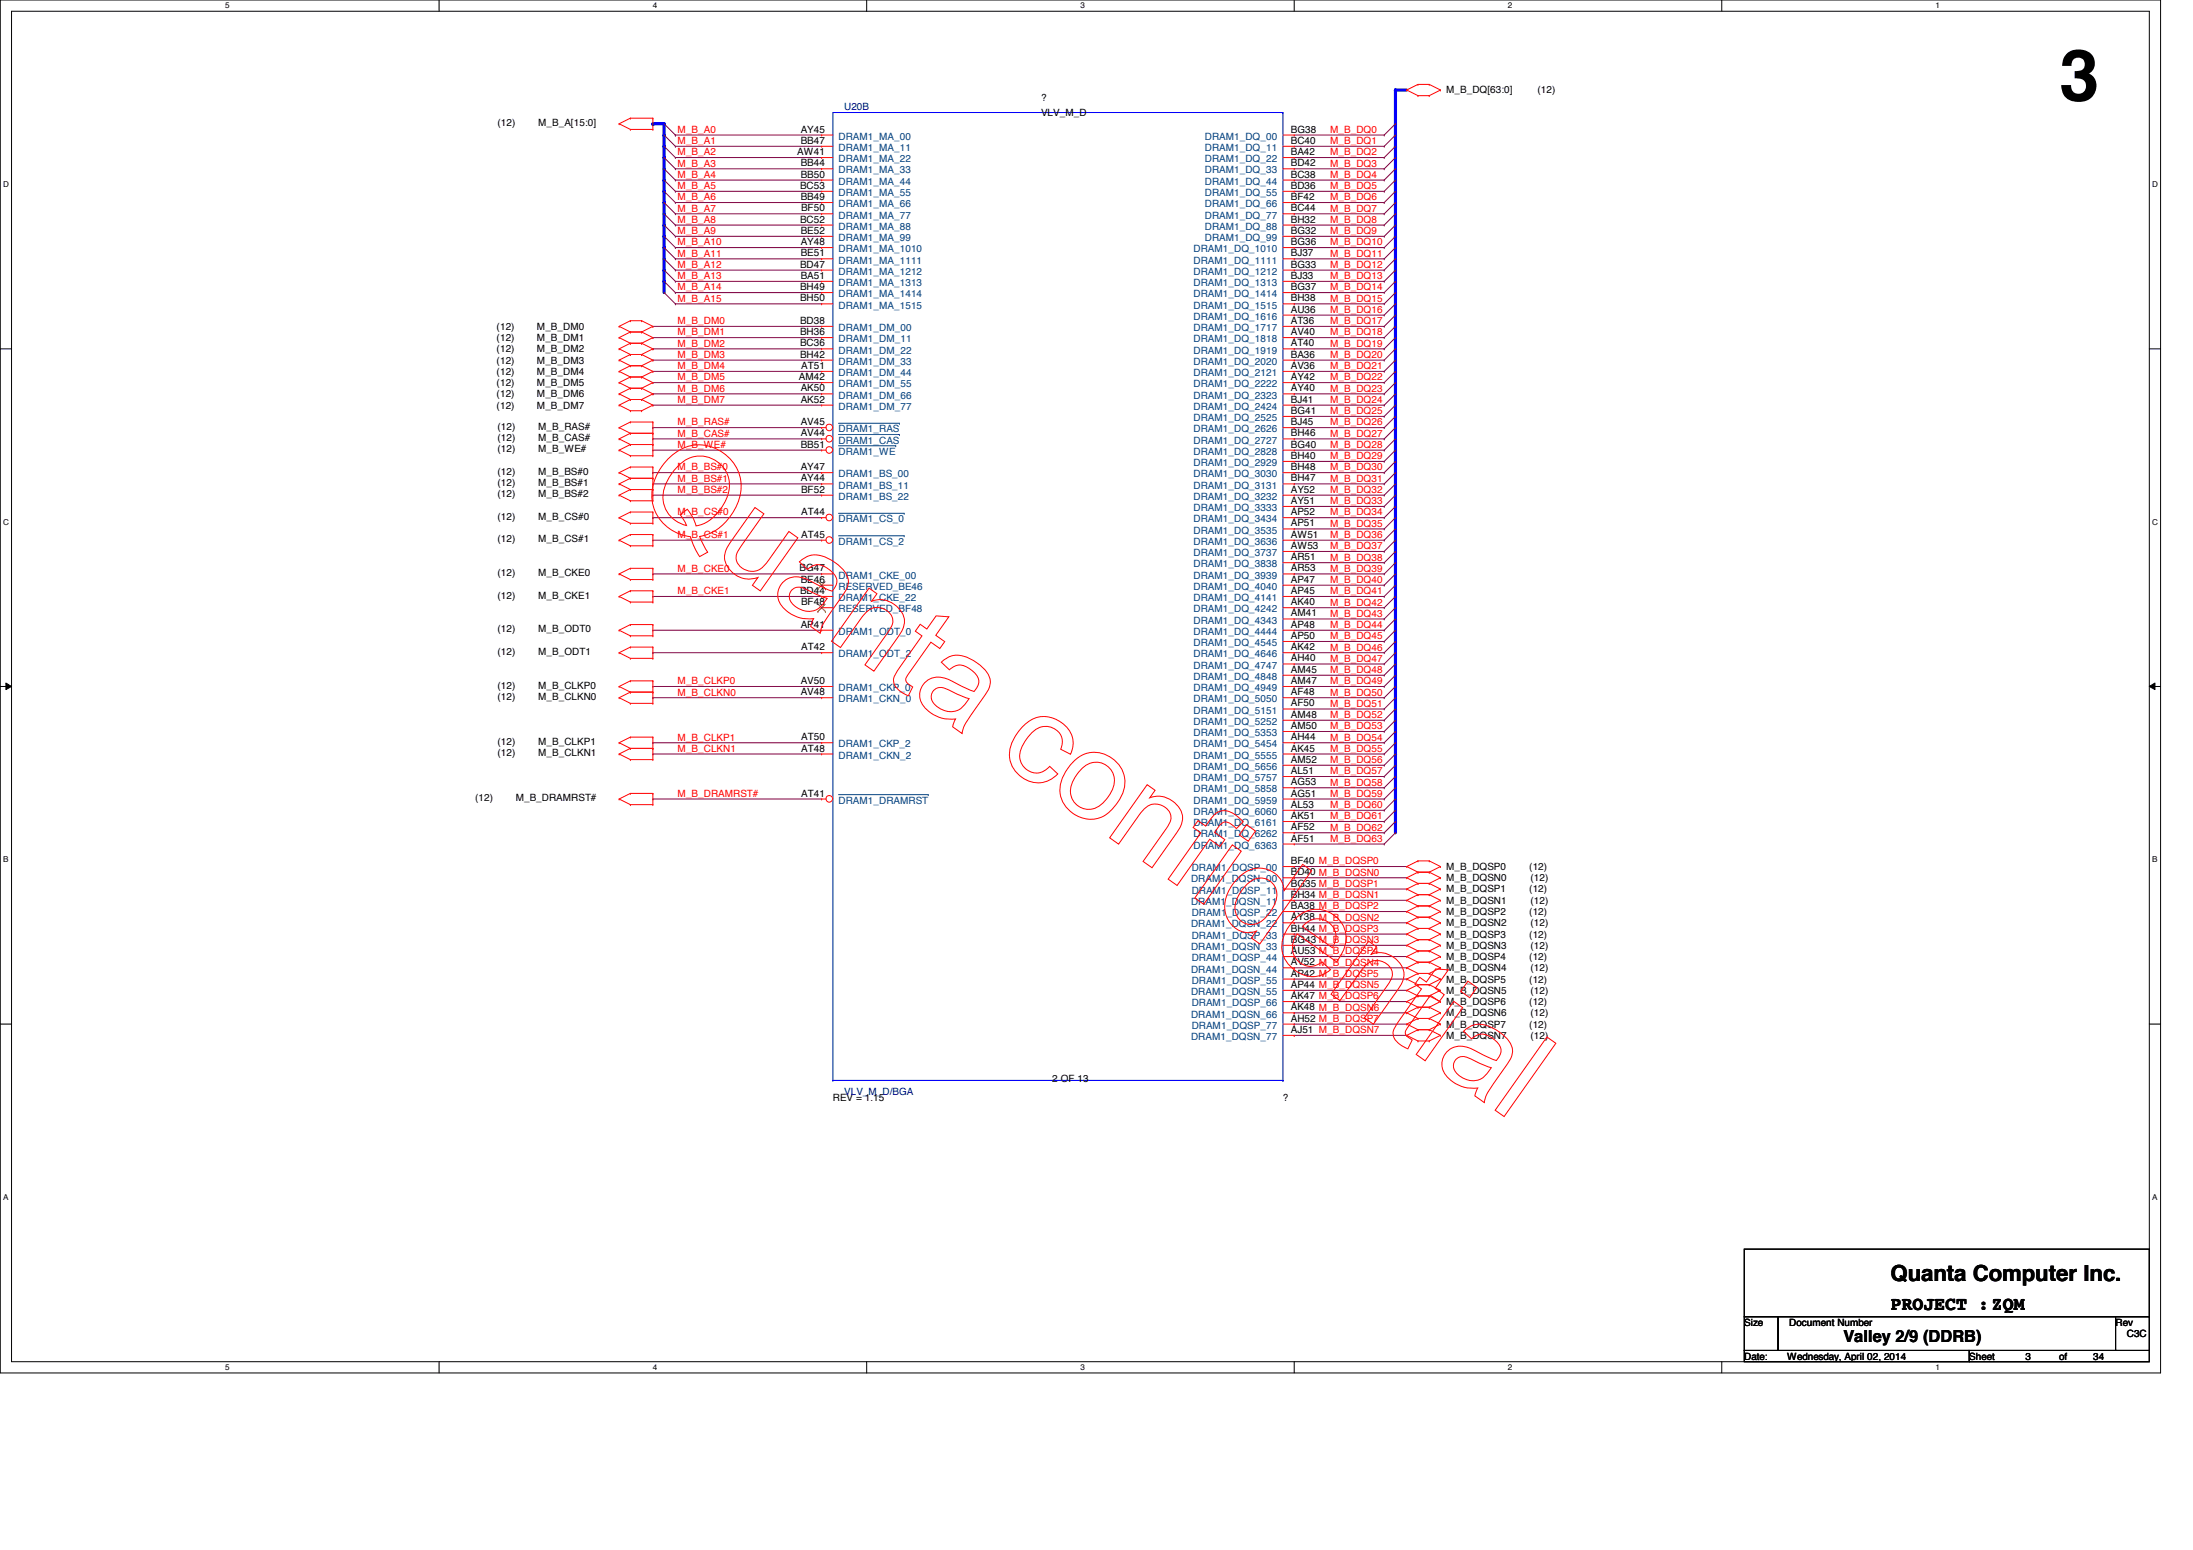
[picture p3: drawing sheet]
<svg xmlns="http://www.w3.org/2000/svg" width="297mm" height="210mm" viewBox="0 0 297 210" stroke-linecap="round" stroke-linejoin="round" font-family="sans-serif">
<defs><g id="words">
<text font-size="9.7" x="278.9" y="13.6">3</text>
<text font-size="3" x="256.1" y="173.4">Quanta Computer Inc.</text>
<text font-size="2.6" x="256.1" y="177.4">PROJECT :ZQM</text>
<text font-size="2.2" x="249.7" y="181.7">Valley 2/9 (DDRB)</text>
<g font-size="1.4">
<text x="67.4" y="17.1">(12)</text>
<text x="72.9" y="17.1">M_B_A[15:0]</text>
<text x="108.5" y="17.9">AY45</text>
<text x="141" y="13.7">?</text>
<text x="141" y="15.7">VLV_M_D</text>
<text x="174.8" y="17.9">BG38</text>
<text x="195.9" y="12.7">M_B_DQ[63:0]</text>
<text x="208.2" y="12.7">(12)</text>
<text x="108" y="21">AW41</text>
<text x="108.5" y="22.5">BB44</text>
<text x="108.5" y="19.5">BB47</text>
<text x="174.8" y="22.5">BD42</text>
<text x="174.8" y="21">BA42</text>
<text x="174.8" y="19.5">BC40</text>
<text x="108.4" y="25.6">BC53</text>
<text x="108.5" y="27.1">BB49</text>
<text x="108.5" y="24">BB50</text>
<text x="108.5" y="28.6">BF50</text>
<text x="174.8" y="28.6">BC44</text>
<text x="174.8" y="27.1">BF42</text>
<text x="174.8" y="25.6">BD36</text>
<text x="174.8" y="24">BC38</text>
<text x="108.4" y="30.1">BC52</text>
<text x="108.5" y="34.7">BE51</text>
<text x="108.5" y="33.2">AY48</text>
<text x="108.5" y="31.7">BE52</text>
<text x="174.8" y="34.7">BJ37</text>
<text x="174.8" y="33.2">BG36</text>
<text x="174.8" y="31.7">BG32</text>
<text x="174.8" y="30.1">BH32</text>
<text x="108.4" y="40.8">BH50</text>
<text x="108.4" y="39.3">BH49</text>
<text x="108.4" y="36.2">BD47</text>
<text x="108.5" y="37.8">BA51</text>
<text x="174.8" y="40.8">BH38</text>
<text x="174.8" y="39.3">BG37</text>
<text x="174.8" y="37.8">BJ33</text>
<text x="174.8" y="36.2">BG33</text>
<text x="67.3" y="44.7">(12)</text>
<text x="67.3" y="46.2">(12)</text>
<text x="67.3" y="47.7">(12)</text>
<text x="72.7" y="44.7">M_B_DM0</text>
<text x="72.7" y="46.2">M_B_DM1</text>
<text x="72.7" y="47.7">M_B_DM2</text>
<text x="108.4" y="46.9">BC36</text>
<text x="108.4" y="45.4">BH36</text>
<text x="108.4" y="43.9">BD38</text>
<text x="174.8" y="46.9">AT40</text>
<text x="174.8" y="45.4">AV40</text>
<text x="174.8" y="43.9">AT36</text>
<text x="174.8" y="42.3">AU36</text>
<text x="67.3" y="49.2">(12)</text>
<text x="67.3" y="52.3">(12)</text>
<text x="67.3" y="50.8">(12)</text>
<text x="67.3" y="53.8">(12)</text>
<text x="72.7" y="49.2">M_B_DM3</text>
<text x="72.7" y="52.3">M_B_DM5</text>
<text x="72.7" y="50.8">M_B_DM4</text>
<text x="72.7" y="53.8">M_B_DM6</text>
<text x="108.2" y="51.5">AM42</text>
<text x="108.4" y="48.4">BH42</text>
<text x="108.5" y="53">AK50</text>
<text x="108.5" y="50">AT51</text>
<text x="174.8" y="53">AY40</text>
<text x="174.8" y="51.5">AY42</text>
<text x="174.8" y="50">AV36</text>
<text x="174.8" y="48.4">BA36</text>
<text x="67.3" y="55.3">(12)</text>
<text x="67.4" y="58.2">(12)</text>
<text x="67.4" y="59.7">(12)</text>
<text x="72.7" y="55.3">M_B_DM7</text>
<text x="72.9" y="58.2">M_B_RAS#</text>
<text x="72.9" y="59.7">M_B_CAS#</text>
<text x="108.5" y="59.1">AV44</text>
<text x="108.5" y="57.6">AV45</text>
<text x="108.5" y="54.5">AK52</text>
<text x="174.8" y="59.1">BH46</text>
<text x="174.8" y="57.6">BJ45</text>
<text x="174.8" y="56">BG41</text>
<text x="174.8" y="54.5">BJ41</text>
<text x="67.4" y="61.3">(12)</text>
<text x="67.4" y="64.3">(12)</text>
<text x="67.4" y="65.8">(12)</text>
<text x="72.9" y="61.3">M_B_WE#</text>
<text x="72.9" y="64.3">M_B_BS#0</text>
<text x="72.9" y="65.8">M_B_BS#1</text>
<text x="108.5" y="65.2">AY44</text>
<text x="108.5" y="63.7">AY47</text>
<text x="108.5" y="60.6">BB51</text>
<text x="174.8" y="65.2">BH47</text>
<text x="174.8" y="63.7">BH48</text>
<text x="174.8" y="62.1">BH40</text>
<text x="174.8" y="60.6">BG40</text>
<text x="67.4" y="67.4">(12)</text>
<text x="67.4" y="70.4">(12)</text>
<text x="72.9" y="67.4">M_B_BS#2</text>
<text x="72.9" y="70.4">M_B_CS#0</text>
<text x="108.5" y="66.7">BF52</text>
<text x="108.5" y="69.8">AT44</text>
<text x="174.8" y="71.3">AP51</text>
<text x="174.8" y="69.8">AP52</text>
<text x="174.8" y="68.2">AY51</text>
<text x="174.8" y="66.7">AY52</text>
<text x="67.4" y="73.4">(12)</text>
<text x="72.9" y="73.4">M_B_CS#1</text>
<text x="108.3" y="77.4">BG47</text>
<text x="108.5" y="72.8">AT45</text>
<text x="174.8" y="77.4">AR53</text>
<text x="174.8" y="75.9">AR51</text>
<text x="174.8" y="74.3">AW53</text>
<text x="174.8" y="72.8">AW51</text>
<text x="67.4" y="78">(12)</text>
<text x="67.4" y="81.1">(12)</text>
<text x="72.9" y="78">M_B_CKE0</text>
<text x="72.9" y="81.1">M_B_CKE1</text>
<text x="108.4" y="80.4">BD44</text>
<text x="108.5" y="78.9">BE46</text>
<text x="108.5" y="82">BF48</text>
<text x="174.8" y="83.5">AM41</text>
<text x="174.8" y="82">AK40</text>
<text x="174.8" y="80.4">AP45</text>
<text x="174.8" y="78.9">AP47</text>
<text x="67.4" y="85.6">(12)</text>
<text x="67.4" y="88.7">(12)</text>
<text x="72.9" y="85.6">M_B_ODT0</text>
<text x="72.9" y="88.7">M_B_ODT1</text>
<text x="108.5" y="85">AP41</text>
<text x="108.5" y="88.1">AT42</text>
<text x="174.8" y="89.6">AH40</text>
<text x="174.8" y="88.1">AK42</text>
<text x="174.8" y="86.5">AP50</text>
<text x="174.8" y="85">AP48</text>
<text x="67.4" y="93.3">(12)</text>
<text x="67.4" y="94.8">(12)</text>
<text x="72.9" y="93.3">M_B_CLKP0</text>
<text x="72.9" y="94.8">M_B_CLKN0</text>
<text x="108.5" y="94.1">AV48</text>
<text x="108.5" y="92.6">AV50</text>
<text x="174.8" y="95.7">AF50</text>
<text x="174.8" y="94.1">AF48</text>
<text x="174.8" y="92.6">AM47</text>
<text x="174.8" y="91.1">AM45</text>
<text x="67.4" y="100.9">(12)</text>
<text x="72.9" y="100.9">M_B_CLKP1</text>
<text x="108.5" y="101.8">AT48</text>
<text x="108.5" y="100.2">AT50</text>
<text x="174.8" y="101.8">AK45</text>
<text x="174.8" y="100.2">AH44</text>
<text x="174.8" y="98.7">AM50</text>
<text x="174.8" y="97.2">AM48</text>
<text x="67.4" y="102.4">(12)</text>
<text x="72.9" y="102.4">M_B_CLKN1</text>
<text x="108.5" y="107.9">AT41</text>
<text x="174.8" y="107.9">AG51</text>
<text x="174.8" y="106.3">AG53</text>
<text x="174.8" y="104.8">AL51</text>
<text x="174.8" y="103.3">AM52</text>
<text x="64.3" y="108.5">(12)</text>
<text x="69.8" y="108.5">M_B_DRAMRST#</text>
<text x="174.8" y="114">AF51</text>
<text x="174.8" y="112.4">AF52</text>
<text x="174.8" y="110.9">AK51</text>
<text x="174.8" y="109.4">AL53</text>
<text x="174.8" y="118.5">BD40 M_B_DQSN0</text>
<text x="174.8" y="117">BF40 M_B_DQSP0</text>
<text x="195.9" y="117.8">M_B_DQSP0</text>
<text x="195.9" y="119.3">M_B_DQSN0</text>
<text x="207.1" y="117.8">(12)</text>
<text x="207.3" y="119.3">(12)</text>
<text x="174.8" y="124.6">AY38 M_B_DQSN2</text>
<text x="174.8" y="123.1">BA38 M_B_DQSP2</text>
<text x="174.8" y="121.6">BH34 M_B_DQSN1</text>
<text x="174.8" y="120.1">BG35 M_B_DQSP1</text>
<text x="195.9" y="120.9">M_B_DQSP1</text>
<text x="195.9" y="123.9">M_B_DQSP2</text>
<text x="195.9" y="122.4">M_B_DQSN1</text>
<text x="195.9" y="125.4">M_B_DQSN2</text>
<text x="207.1" y="120.9">(12)</text>
<text x="207.1" y="123.9">(12)</text>
<text x="207.3" y="122.4">(12)</text>
<text x="207.3" y="125.4">(12)</text>
<text x="174.8" y="130.7">AV52 M_B_DQSN4</text>
<text x="174.8" y="129.2">AU53 M_B_DQSP4</text>
<text x="174.8" y="127.7">BG43 M_B_DQSN3</text>
<text x="174.8" y="126.2">BH44 M_B_DQSP3</text>
<text x="195.9" y="127">M_B_DQSP3</text>
<text x="195.9" y="130">M_B_DQSP4</text>
<text x="195.9" y="128.5">M_B_DQSN3</text>
<text x="195.9" y="131.5">M_B_DQSN4</text>
<text x="207.1" y="127">(12)</text>
<text x="207.1" y="130">(12)</text>
<text x="207.3" y="128.5">(12)</text>
<text x="207.3" y="131.5">(12)</text>
<text x="174.8" y="136.8">AK48 M_B_DQSN6</text>
<text x="174.8" y="135.3">AK47 M_B_DQSP6</text>
<text x="174.8" y="133.8">AP44 M_B_DQSN5</text>
<text x="174.8" y="132.2">AP42 M_B_DQSP5</text>
<text x="195.9" y="133.1">M_B_DQSP5</text>
<text x="195.9" y="136.1">M_B_DQSP6</text>
<text x="195.9" y="134.6">M_B_DQSN5</text>
<text x="195.9" y="137.6">M_B_DQSN6</text>
<text x="207.1" y="133.1">(12)</text>
<text x="207.1" y="136.1">(12)</text>
<text x="207.3" y="134.6">(12)</text>
<text x="207.3" y="137.6">(12)</text>
<text x="174.8" y="139.9">AJ51 M_B_DQSN7</text>
<text x="174.8" y="138.3">AH52 M_B_DQSP7</text>
<text x="195.9" y="139.1">M_B_DQSP7</text>
<text x="195.9" y="140.7">M_B_DQSN7</text>
<text x="207.1" y="139.1">(12)</text>
<text x="207.3" y="140.7">(12)</text>
<text x="112.8" y="149.1">REV = 1.15</text>
<text x="142.5" y="146.5">2 OF 13</text>
<text x="173.8" y="149.1">?</text>
<text x="236.3" y="179.5">Size</text>
<text x="242.4" y="179.5">Document Number</text>
<text x="286.6" y="179.5">Rev</text>
<text x="236.3" y="184.1">Date:</text>
<text x="242.1" y="184.1">Wednesday, April 02, 2014</text>
<text x="266.7" y="184.1">Sheet</text>
<text x="274.4" y="184.1">3</text>
<text x="278.9" y="184.1">of</text>
<text x="283.5" y="184.1">34</text>
<text x="288.1" y="181.1">C3C</text>
</g>
<g font-size="1.4" fill="#f00">
<text x="91.8" y="18">M_B_A0</text>
<text x="180.2" y="18">M_B_DQ0</text>
<text x="91.8" y="19.5">M_B_A1</text>
<text x="91.8" y="21">M_B_A2</text>
<text x="91.8" y="22.6">M_B_A3</text>
<text x="180.2" y="19.5">M_B_DQ1</text>
<text x="180.2" y="21">M_B_DQ2</text>
<text x="180.2" y="22.6">M_B_DQ3</text>
<text x="91.8" y="25.6">M_B_A5</text>
<text x="91.8" y="27.1">M_B_A6</text>
<text x="91.8" y="28.7">M_B_A7</text>
<text x="91.8" y="24.1">M_B_A4</text>
<text x="180.2" y="24.1">M_B_DQ4</text>
<text x="180.2" y="25.6">M_B_DQ5</text>
<text x="180.2" y="27.1">M_B_DQ6</text>
<text x="180.2" y="28.7">M_B_DQ7</text>
<text x="91.8" y="31.7">M_B_A9</text>
<text x="91.8" y="30.2">M_B_A8</text>
<text x="91.8" y="33.2">M_B_A10</text>
<text x="91.8" y="34.8">M_B_A11</text>
<text x="180.2" y="30.2">M_B_DQ8</text>
<text x="180.2" y="31.7">M_B_DQ9</text>
<text x="180.2" y="33.2">M_B_DQ10</text>
<text x="180.2" y="34.8">M_B_DQ11</text>
<text x="91.8" y="36.3">M_B_A12</text>
<text x="91.8" y="37.8">M_B_A13</text>
<text x="91.8" y="39.3">M_B_A14</text>
<text x="91.8" y="40.9">M_B_A15</text>
<text x="180.2" y="36.3">M_B_DQ12</text>
<text x="180.2" y="37.8">M_B_DQ13</text>
<text x="180.2" y="39.3">M_B_DQ14</text>
<text x="180.2" y="40.9">M_B_DQ15</text>
<text x="91.8" y="46.9">M_B_DM2</text>
<text x="91.8" y="43.9">M_B_DM0</text>
<text x="91.8" y="45.4">M_B_DM1</text>
<text x="180.2" y="42.4">M_B_DQ16</text>
<text x="180.2" y="43.9">M_B_DQ17</text>
<text x="180.2" y="45.4">M_B_DQ18</text>
<text x="180.2" y="46.9">M_B_DQ19</text>
<text x="91.8" y="50">M_B_DM4</text>
<text x="91.8" y="53">M_B_DM6</text>
<text x="91.8" y="51.5">M_B_DM5</text>
<text x="91.8" y="48.5">M_B_DM3</text>
<text x="180.2" y="48.5">M_B_DQ20</text>
<text x="180.2" y="50">M_B_DQ21</text>
<text x="180.2" y="51.5">M_B_DQ22</text>
<text x="180.2" y="53">M_B_DQ23</text>
<text x="91.8" y="57.6">M_B_RAS#</text>
<text x="91.8" y="59.1">M_B_CAS#</text>
<text x="91.8" y="54.6">M_B_DM7</text>
<text x="180.2" y="54.6">M_B_DQ24</text>
<text x="180.2" y="56.1">M_B_DQ25</text>
<text x="180.2" y="57.6">M_B_DQ26</text>
<text x="180.2" y="59.1">M_B_DQ27</text>
<text x="91.8" y="65.2">M_B_BS#1</text>
<text x="91.8" y="63.7">M_B_BS#0</text>
<text x="91.8" y="60.7">M_B_WE#</text>
<text x="180.2" y="60.7">M_B_DQ28</text>
<text x="180.2" y="62.2">M_B_DQ29</text>
<text x="180.2" y="63.7">M_B_DQ30</text>
<text x="180.2" y="65.2">M_B_DQ31</text>
<text x="91.8" y="66.8">M_B_BS#2</text>
<text x="91.8" y="69.8">M_B_CS#0</text>
<text x="180.2" y="69.8">M_B_DQ34</text>
<text x="180.2" y="71.3">M_B_DQ35</text>
<text x="180.2" y="66.8">M_B_DQ32</text>
<text x="180.2" y="68.3">M_B_DQ33</text>
<text x="91.8" y="72.9">M_B_CS#1</text>
<text x="91.8" y="77.4">M_B_CKE0</text>
<text x="180.2" y="72.9">M_B_DQ36</text>
<text x="180.2" y="74.4">M_B_DQ37</text>
<text x="180.2" y="75.9">M_B_DQ38</text>
<text x="180.2" y="77.4">M_B_DQ39</text>
<text x="91.8" y="80.5">M_B_CKE1</text>
<text x="180.2" y="79">M_B_DQ40</text>
<text x="180.2" y="80.5">M_B_DQ41</text>
<text x="180.2" y="82">M_B_DQ42</text>
<text x="180.2" y="83.5">M_B_DQ43</text>
<text x="180.2" y="85">M_B_DQ44</text>
<text x="180.2" y="86.6">M_B_DQ45</text>
<text x="180.2" y="88.1">M_B_DQ46</text>
<text x="180.2" y="89.6">M_B_DQ47</text>
<text x="91.8" y="94.2">M_B_CLKN0</text>
<text x="91.8" y="92.7">M_B_CLKP0</text>
<text x="180.2" y="91.1">M_B_DQ48</text>
<text x="180.2" y="92.7">M_B_DQ49</text>
<text x="180.2" y="94.2">M_B_DQ50</text>
<text x="180.2" y="95.7">M_B_DQ51</text>
<text x="91.8" y="100.3">M_B_CLKP1</text>
<text x="91.8" y="101.8">M_B_CLKN1</text>
<text x="180.2" y="97.2">M_B_DQ52</text>
<text x="180.2" y="98.8">M_B_DQ53</text>
<text x="180.2" y="100.3">M_B_DQ54</text>
<text x="180.2" y="101.8">M_B_DQ55</text>
<text x="91.8" y="107.9">M_B_DRAMRST#</text>
<text x="180.2" y="103.3">M_B_DQ56</text>
<text x="180.2" y="104.9">M_B_DQ57</text>
<text x="180.2" y="106.4">M_B_DQ58</text>
<text x="180.2" y="107.9">M_B_DQ59</text>
<text x="180.2" y="109.4">M_B_DQ60</text>
<text x="180.2" y="111">M_B_DQ61</text>
<text x="180.2" y="112.5">M_B_DQ62</text>
<text x="180.2" y="114">M_B_DQ63</text>
</g>
<g font-size="1.4" fill="#000080">
<text x="114.3" y="14.9">U20B</text>
<text x="114.3" y="148.3">VLV_M_D/BGA</text>
</g>
<g font-size="1.4" fill="#004080">
<text x="113.6" y="23.5">DRAM1_MA_33</text>
<text x="113.6" y="22">DRAM1_MA_22</text>
<text x="113.6" y="20.4">DRAM1_MA_11</text>
<text x="113.6" y="18.9">DRAM1_MA_00</text>
<text x="163.2" y="23.5">DRAM1_DQ_33</text>
<text x="163.2" y="22">DRAM1_DQ_22</text>
<text x="163.2" y="20.4">DRAM1_DQ_11</text>
<text x="163.2" y="18.9">DRAM1_DQ_00</text>
<text x="113.6" y="29.6">DRAM1_MA_77</text>
<text x="113.6" y="28.1">DRAM1_MA_66</text>
<text x="113.6" y="26.5">DRAM1_MA_55</text>
<text x="113.6" y="25">DRAM1_MA_44</text>
<text x="163.2" y="29.6">DRAM1_DQ_77</text>
<text x="163.2" y="28.1">DRAM1_DQ_66</text>
<text x="163.2" y="26.5">DRAM1_DQ_55</text>
<text x="163.2" y="25">DRAM1_DQ_44</text>
<text x="113.6" y="35.7">DRAM1_MA_1111</text>
<text x="113.6" y="34.2">DRAM1_MA_1010</text>
<text x="113.6" y="32.6">DRAM1_MA_99</text>
<text x="113.6" y="31.1">DRAM1_MA_88</text>
<text x="161.7" y="35.7">DRAM1_DQ_1111</text>
<text x="161.7" y="34.2">DRAM1_DQ_1010</text>
<text x="163.2" y="32.6">DRAM1_DQ_99</text>
<text x="163.2" y="31.1">DRAM1_DQ_88</text>
<text x="113.6" y="41.8">DRAM1_MA_1515</text>
<text x="113.6" y="40.3">DRAM1_MA_1414</text>
<text x="113.6" y="38.7">DRAM1_MA_1313</text>
<text x="113.6" y="37.2">DRAM1_MA_1212</text>
<text x="161.7" y="41.8">DRAM1_DQ_1515</text>
<text x="161.7" y="40.3">DRAM1_DQ_1414</text>
<text x="161.7" y="38.7">DRAM1_DQ_1313</text>
<text x="161.7" y="37.2">DRAM1_DQ_1212</text>
<text x="113.6" y="47.9">DRAM1_DM_22</text>
<text x="113.6" y="46.4">DRAM1_DM_11</text>
<text x="113.6" y="44.8">DRAM1_DM_00</text>
<text x="161.7" y="47.9">DRAM1_DQ_1919</text>
<text x="161.7" y="46.4">DRAM1_DQ_1818</text>
<text x="161.7" y="44.8">DRAM1_DQ_1717</text>
<text x="161.7" y="43.3">DRAM1_DQ_1616</text>
<text x="113.6" y="54">DRAM1_DM_66</text>
<text x="113.6" y="52.5">DRAM1_DM_55</text>
<text x="113.6" y="50.9">DRAM1_DM_44</text>
<text x="113.6" y="49.4">DRAM1_DM_33</text>
<text x="161.7" y="54">DRAM1_DQ_2323</text>
<text x="161.7" y="52.5">DRAM1_DQ_2222</text>
<text x="161.7" y="50.9">DRAM1_DQ_2121</text>
<text x="161.7" y="49.4">DRAM1_DQ_2020</text>
<text x="113.6" y="58.5">DRAM1_RAS</text>
<text x="113.6" y="55.5">DRAM1_DM_77</text>
<text x="161.7" y="58.5">DRAM1_DQ_2626</text>
<text x="161.7" y="57">DRAM1_DQ_2525</text>
<text x="161.7" y="55.5">DRAM1_DQ_2424</text>
<text x="113.6" y="64.6">DRAM1_BS_00</text>
<text x="113.6" y="61.6">DRAM1_WE</text>
<text x="113.6" y="60.1">DRAM1_CAS</text>
<text x="161.7" y="64.6">DRAM1_DQ_3030</text>
<text x="161.7" y="63.1">DRAM1_DQ_2929</text>
<text x="161.7" y="61.6">DRAM1_DQ_2828</text>
<text x="161.7" y="60.1">DRAM1_DQ_2727</text>
<text x="113.6" y="70.7">DRAM1_CS_0</text>
<text x="113.6" y="67.7">DRAM1_BS_22</text>
<text x="113.6" y="66.2">DRAM1_BS_11</text>
<text x="161.7" y="70.7">DRAM1_DQ_3434</text>
<text x="161.7" y="69.2">DRAM1_DQ_3333</text>
<text x="161.7" y="67.7">DRAM1_DQ_3232</text>
<text x="161.7" y="66.2">DRAM1_DQ_3131</text>
<text x="113.6" y="73.8">DRAM1_CS_2</text>
<text x="161.7" y="76.8">DRAM1_DQ_3838</text>
<text x="161.7" y="75.3">DRAM1_DQ_3737</text>
<text x="161.7" y="73.8">DRAM1_DQ_3636</text>
<text x="161.7" y="72.3">DRAM1_DQ_3535</text>
<text x="113.6" y="81.4">DRAM1_CKE_22</text>
<text x="113.6" y="78.4">DRAM1_CKE_00</text>
<text x="113.6" y="82.9">RESERVED_BF48</text>
<text x="113.6" y="79.9">RESERVED_BE46</text>
<text x="161.7" y="82.9">DRAM1_DQ_4242</text>
<text x="161.7" y="81.4">DRAM1_DQ_4141</text>
<text x="161.7" y="79.9">DRAM1_DQ_4040</text>
<text x="161.7" y="78.4">DRAM1_DQ_3939</text>
<text x="113.6" y="86">DRAM1_ODT_0</text>
<text x="113.6" y="89">DRAM1_ODT_2</text>
<text x="161.7" y="89">DRAM1_DQ_4646</text>
<text x="161.7" y="87.5">DRAM1_DQ_4545</text>
<text x="161.7" y="86">DRAM1_DQ_4444</text>
<text x="161.7" y="84.5">DRAM1_DQ_4343</text>
<text x="113.6" y="95.1">DRAM1_CKN_0</text>
<text x="113.6" y="93.6">DRAM1_CKP_0</text>
<text x="161.7" y="95.1">DRAM1_DQ_5050</text>
<text x="161.7" y="93.6">DRAM1_DQ_4949</text>
<text x="161.7" y="92.1">DRAM1_DQ_4848</text>
<text x="161.7" y="90.6">DRAM1_DQ_4747</text>
<text x="113.6" y="101.2">DRAM1_CKP_2</text>
<text x="161.7" y="101.2">DRAM1_DQ_5454</text>
<text x="161.7" y="99.7">DRAM1_DQ_5353</text>
<text x="161.7" y="98.2">DRAM1_DQ_5252</text>
<text x="161.7" y="96.6">DRAM1_DQ_5151</text>
<text x="113.6" y="102.7">DRAM1_CKN_2</text>
<text x="161.7" y="107.3">DRAM1_DQ_5858</text>
<text x="161.7" y="105.8">DRAM1_DQ_5757</text>
<text x="161.7" y="104.3">DRAM1_DQ_5656</text>
<text x="161.7" y="102.7">DRAM1_DQ_5555</text>
<text x="113.6" y="108.8">DRAM1_DRAMRST</text>
<text x="161.7" y="113.4">DRAM1_DQ_6262</text>
<text x="161.7" y="111.9">DRAM1_DQ_6161</text>
<text x="161.7" y="110.4">DRAM1_DQ_6060</text>
<text x="161.7" y="108.8">DRAM1_DQ_5959</text>
<text x="161.3" y="119.5">DRAM1_DQSN_00</text>
<text x="161.4" y="118">DRAM1_DQSP_00</text>
<text x="161.7" y="114.9">DRAM1_DQ_6363</text>
<text x="161.3" y="125.6">DRAM1_DQSN_22</text>
<text x="161.3" y="122.6">DRAM1_DQSN_11</text>
<text x="161.4" y="124.1">DRAM1_DQSP_22</text>
<text x="161.4" y="121">DRAM1_DQSP_11</text>
<text x="161.3" y="131.7">DRAM1_DQSN_44</text>
<text x="161.3" y="128.7">DRAM1_DQSN_33</text>
<text x="161.4" y="130.2">DRAM1_DQSP_44</text>
<text x="161.4" y="127.1">DRAM1_DQSP_33</text>
<text x="161.3" y="137.8">DRAM1_DQSN_66</text>
<text x="161.3" y="134.7">DRAM1_DQSN_55</text>
<text x="161.4" y="136.3">DRAM1_DQSP_66</text>
<text x="161.4" y="133.2">DRAM1_DQSP_55</text>
<text x="161.3" y="140.8">DRAM1_DQSN_77</text>
<text x="161.4" y="139.3">DRAM1_DQSP_77</text>
</g>
<g font-size="1.1">
<text x="30.5" y="1.1">5</text>
<text x="88.4" y="1.1">4</text>
<text x="146.3" y="1.1">3</text>
<text x="204.3" y="1.1">2</text>
<text x="262.2" y="1.1">1</text>
<text x=".4" y="25.4">D</text>
<text x="291.5" y="25.4">D</text>
<text x=".4" y="71.1">C</text>
<text x="291.5" y="71.1">C</text>
<text x=".4" y="116.8">B</text>
<text x="291.5" y="116.8">B</text>
<text x=".4" y="162.5">A</text>
<text x="291.5" y="162.5">A</text>
<text x="30.5" y="185.5">5</text>
<text x="88.4" y="185.5">4</text>
<text x="146.3" y="185.5">3</text>
<text x="204.3" y="185.5">2</text>
<text x="262.2" y="185.5">1</text>
</g>
</g></defs>
<path d="M0 0h292.6v185.9h-292.6zM1.6 1.5h289.5v182.9h-289.5z" fill="none" stroke="#000" stroke-width=".14"/>
<g fill="#fff">
<path d="M30.5 .2h.6v1.2h-.6z"/>
<path d="M30.5 184.6h.6v1.2h-.6z"/>
</g>
<path d="M59.5 0v1.5M59.5 184.4v1.5" fill="none" stroke="#000" stroke-width=".14"/>
<g fill="#fff">
<path d="M88.4 .2h.6v1.2h-.6z"/>
<path d="M88.4 184.6h.6v1.2h-.6z"/>
</g>
<path d="M117.4 0v1.5M117.4 184.4v1.5" fill="none" stroke="#000" stroke-width=".14"/>
<g fill="#fff">
<path d="M146.3 .2h.6v1.2h-.6z"/>
<path d="M146.3 184.6h.6v1.2h-.6z"/>
</g>
<path d="M175.3 0v1.5M175.3 184.4v1.5" fill="none" stroke="#000" stroke-width=".14"/>
<g fill="#fff">
<path d="M204.3 .2h.5v1.2h-.5z"/>
<path d="M204.3 184.6h.5v1.2h-.5z"/>
</g>
<path d="M233.2 0v1.5M233.2 184.4v1.5" fill="none" stroke="#000" stroke-width=".14"/>
<g fill="#fff">
<path d="M262.2 .2h.6v1.2h-.6z"/>
<path d="M262.2 184.6h.6v1.2h-.6z"/>
<path d="M.4 24.4h.8v1.2h-.8z"/>
<path d="M291.5 24.4h.8v1.2h-.8z"/>
<path d="M.4 70.1h.8v1.2h-.8z"/>
<path d="M291.5 70.1h.8v1.2h-.8z"/>
</g>
<path d="M0 47.2h1.6M291.1 47.2h1.5" fill="none" stroke="#000" stroke-width=".14"/>
<g fill="#fff">
<path d="M.4 115.8h.7v1.2h-.7z"/>
<path d="M291.5 115.8h.7v1.2h-.7z"/>
</g>
<path d="M0 93h1.6M.8 92.5l.8 .5-.8 .4zM291.1 93l.8-.5v.9zM291.1 93h1.5" fill="none" stroke="#000" stroke-width=".14"/>
<path d="M.8 92.5l.8 .5-.8 .4zM291.1 93l.8-.5v.9z" fill="#000"/>
<g fill="#fff">
<path d="M.4 161.5h.7v1.2h-.7z"/>
<path d="M291.5 161.5h.7v1.2h-.7z"/>
</g>
<path d="M0 138.7h1.6M291.1 138.7h1.5" fill="none" stroke="#000" stroke-width=".14"/>
<g fill="none" stroke="#800040" stroke-width=".14">
<path d="M88.4 57.9h.1M88.4 59.4h.1M88.4 57.9h22.9M88.4 59.4h22.9M88.4 65.5h.1M88.4 64h.1M88.4 67.1h.1M88.4 61h.1M88.4 70.1h.1M88.4 73.2h.1M88.4 77.7h.1M88.4 65.5h22.9"/>
<path d="M88.4 64h22.9M88.4 67.1h22.9M88.4 61h22.9M88.4 70.1h22.9M88.4 73.2h22.9M88.4 77.7h22.9M88.4 80.8h.1M88.4 94.5h.1M88.4 93h.1M88.4 88.4h.1M88.4 85.3h.1M88.4 80.8h22.9"/>
<path d="M88.4 94.5h22.9M88.4 93h22.9M88.4 88.4h22.9M88.4 85.3h22.9"/>
</g>
<path d="M88.4 16.8h1.6" fill="none" stroke="#00f" stroke-width=".42"/>
<circle cx="88.4" cy="16.8" r=".21" fill="#00f"/>
<path d="M90 24.4v1.5" fill="none" stroke="#00f" stroke-width=".42"/>
<circle cx="90" cy="24.4" r=".21" fill="#00f"/>
<path d="M90 16.8v1.5" fill="none" stroke="#00f" stroke-width=".42"/>
<circle cx="90" cy="16.8" r=".21" fill="#00f"/>
<path d="M90 19.8v1.5" fill="none" stroke="#00f" stroke-width=".42"/>
<circle cx="90" cy="19.8" r=".21" fill="#00f"/>
<path d="M90 18.3v1.5" fill="none" stroke="#00f" stroke-width=".42"/>
<circle cx="90" cy="18.3" r=".21" fill="#00f"/>
<path d="M90 22.9v1.5" fill="none" stroke="#00f" stroke-width=".42"/>
<circle cx="90" cy="22.9" r=".21" fill="#00f"/>
<path d="M90 21.3v1.6" fill="none" stroke="#00f" stroke-width=".42"/>
<circle cx="90" cy="21.3" r=".21" fill="#00f"/>
<path d="M90 25.9v1.5" fill="none" stroke="#00f" stroke-width=".42"/>
<circle cx="90" cy="25.9" r=".21" fill="#00f"/>
<path d="M90 27.4v1.6" fill="none" stroke="#00f" stroke-width=".42"/>
<circle cx="90" cy="27.4" r=".21" fill="#00f"/>
<path d="M90 29v1.5" fill="none" stroke="#00f" stroke-width=".42"/>
<circle cx="90" cy="29" r=".21" fill="#00f"/>
<g fill="none" stroke="#800040" stroke-width=".14">
<path d="M91.5 18.3h.1M91.5 19.8h.1M91.5 18.3h19.8M91.5 19.8h19.8M91.5 21.3h.1M91.5 22.9h.1M91.5 25.9h.1M91.5 27.4h.1M91.5 29h.1M91.5 24.4h.1M91.5 32h.1M91.5 30.5h.1"/>
<path d="M91.5 33.5h.1M91.5 35.1h.1M91.5 36.6h.1M91.5 38.1h.1M91.5 39.6h.1M91.5 21.3h19.8M91.5 22.9h19.8M91.5 25.9h19.8M91.5 27.4h19.8M91.5 29h19.8M91.5 24.4h19.8M91.5 32h19.8"/>
<path d="M91.5 30.5h19.8M91.5 33.5h19.8M91.5 35.1h19.8M91.5 36.6h19.8M91.5 38.1h19.8M91.5 39.6h19.8M91.5 41.1h.1M91.5 41.1h19.8"/>
</g>
<path d="M90 30.5v1.5" fill="none" stroke="#00f" stroke-width=".42"/>
<circle cx="90" cy="30.5" r=".21" fill="#00f"/>
<path d="M90 32v1.5" fill="none" stroke="#00f" stroke-width=".42"/>
<circle cx="90" cy="32" r=".21" fill="#00f"/>
<path d="M90 33.5v1.6" fill="none" stroke="#00f" stroke-width=".42"/>
<circle cx="90" cy="33.5" r=".21" fill="#00f"/>
<path d="M90 35.1v1.5" fill="none" stroke="#00f" stroke-width=".42"/>
<circle cx="90" cy="35.1" r=".21" fill="#00f"/>
<path d="M90 36.6v1.5" fill="none" stroke="#00f" stroke-width=".42"/>
<circle cx="90" cy="36.6" r=".21" fill="#00f"/>
<path d="M90 38.1v1.5" fill="none" stroke="#00f" stroke-width=".42"/>
<circle cx="90" cy="38.1" r=".21" fill="#00f"/>
<g fill="none" stroke="#800040" stroke-width=".14">
<path d="M88.4 50.3h.1M88.4 54.9h.1M88.4 53.3h.1M88.4 51.8h.1M88.4 47.2h.1M88.4 44.2h.1M88.4 45.7h.1M88.4 48.8h.1M88.4 50.3h22.9M88.4 54.9h22.9M88.4 53.3h22.9M88.4 51.8h22.9"/>
<path d="M88.4 47.2h22.9M88.4 44.2h22.9M88.4 45.7h22.9M88.4 48.8h22.9M88.4 100.6h.1M88.4 102.1h.1M88.4 108.2h.1M88.4 100.6h22.9M88.4 102.1h22.9M88.4 108.2h22.9"/>
</g>
<path d="M189 111.3v1.5" fill="none" stroke="#00f" stroke-width=".42"/>
<circle cx="189" cy="111.3" r=".21" fill="#00f"/>
<path d="M189 12.2h1.5" fill="none" stroke="#00f" stroke-width=".42"/>
<circle cx="189" cy="12.2" r=".21" fill="#00f"/>
<path d="M189 21.3v1.6" fill="none" stroke="#00f" stroke-width=".42"/>
<circle cx="189" cy="21.3" r=".21" fill="#00f"/>
<path d="M189 12.2v4.6" fill="none" stroke="#00f" stroke-width=".42"/>
<circle cx="189" cy="12.2" r=".21" fill="#00f"/>
<path d="M189 19.8v1.5" fill="none" stroke="#00f" stroke-width=".42"/>
<circle cx="189" cy="19.8" r=".21" fill="#00f"/>
<path d="M189 18.3v1.5" fill="none" stroke="#00f" stroke-width=".42"/>
<circle cx="189" cy="18.3" r=".21" fill="#00f"/>
<path d="M189 24.4v1.5" fill="none" stroke="#00f" stroke-width=".42"/>
<circle cx="189" cy="24.4" r=".21" fill="#00f"/>
<path d="M189 22.9v1.5" fill="none" stroke="#00f" stroke-width=".42"/>
<circle cx="189" cy="22.9" r=".21" fill="#00f"/>
<path d="M189 25.9v1.5" fill="none" stroke="#00f" stroke-width=".42"/>
<circle cx="189" cy="25.9" r=".21" fill="#00f"/>
<path d="M189 32v1.5" fill="none" stroke="#00f" stroke-width=".42"/>
<circle cx="189" cy="32" r=".21" fill="#00f"/>
<path d="M189 27.4v1.6" fill="none" stroke="#00f" stroke-width=".42"/>
<circle cx="189" cy="27.4" r=".21" fill="#00f"/>
<path d="M189 30.5v1.5" fill="none" stroke="#00f" stroke-width=".42"/>
<circle cx="189" cy="30.5" r=".21" fill="#00f"/>
<path d="M189 29v1.5" fill="none" stroke="#00f" stroke-width=".42"/>
<circle cx="189" cy="29" r=".21" fill="#00f"/>
<path d="M189 35.1v1.5" fill="none" stroke="#00f" stroke-width=".42"/>
<circle cx="189" cy="35.1" r=".21" fill="#00f"/>
<path d="M189 33.5v1.6" fill="none" stroke="#00f" stroke-width=".42"/>
<circle cx="189" cy="33.5" r=".21" fill="#00f"/>
<path d="M189 38.1v1.5" fill="none" stroke="#00f" stroke-width=".42"/>
<circle cx="189" cy="38.1" r=".21" fill="#00f"/>
<path d="M189 36.6v1.5" fill="none" stroke="#00f" stroke-width=".42"/>
<circle cx="189" cy="36.6" r=".21" fill="#00f"/>
<path d="M189 47.2v1.6" fill="none" stroke="#00f" stroke-width=".42"/>
<circle cx="189" cy="47.2" r=".21" fill="#00f"/>
<path d="M189 39.6v1.5" fill="none" stroke="#00f" stroke-width=".42"/>
<circle cx="189" cy="39.6" r=".21" fill="#00f"/>
<path d="M189 42.7v1.5" fill="none" stroke="#00f" stroke-width=".42"/>
<circle cx="189" cy="42.7" r=".21" fill="#00f"/>
<path d="M189 41.1v1.6" fill="none" stroke="#00f" stroke-width=".42"/>
<circle cx="189" cy="41.1" r=".21" fill="#00f"/>
<path d="M189 45.7v1.5" fill="none" stroke="#00f" stroke-width=".42"/>
<circle cx="189" cy="45.7" r=".21" fill="#00f"/>
<path d="M189 44.2v1.5" fill="none" stroke="#00f" stroke-width=".42"/>
<circle cx="189" cy="44.2" r=".21" fill="#00f"/>
<path d="M189 48.8v1.5" fill="none" stroke="#00f" stroke-width=".42"/>
<circle cx="189" cy="48.8" r=".21" fill="#00f"/>
<path d="M189 57.9v1.5" fill="none" stroke="#00f" stroke-width=".42"/>
<circle cx="189" cy="57.9" r=".21" fill="#00f"/>
<path d="M189 50.3v1.5" fill="none" stroke="#00f" stroke-width=".42"/>
<circle cx="189" cy="50.3" r=".21" fill="#00f"/>
<path d="M189 53.3v1.6" fill="none" stroke="#00f" stroke-width=".42"/>
<circle cx="189" cy="53.3" r=".21" fill="#00f"/>
<path d="M189 51.8v1.5" fill="none" stroke="#00f" stroke-width=".42"/>
<circle cx="189" cy="51.8" r=".21" fill="#00f"/>
<path d="M189 56.4v1.5" fill="none" stroke="#00f" stroke-width=".42"/>
<circle cx="189" cy="56.4" r=".21" fill="#00f"/>
<path d="M189 54.9v1.5" fill="none" stroke="#00f" stroke-width=".42"/>
<circle cx="189" cy="54.9" r=".21" fill="#00f"/>
<path d="M189 61v1.5" fill="none" stroke="#00f" stroke-width=".42"/>
<circle cx="189" cy="61" r=".21" fill="#00f"/>
<path d="M189 59.4v1.6" fill="none" stroke="#00f" stroke-width=".42"/>
<circle cx="189" cy="59.4" r=".21" fill="#00f"/>
<path d="M189 65.5v1.6" fill="none" stroke="#00f" stroke-width=".42"/>
<circle cx="189" cy="65.5" r=".21" fill="#00f"/>
<path d="M189 64v1.5" fill="none" stroke="#00f" stroke-width=".42"/>
<circle cx="189" cy="64" r=".21" fill="#00f"/>
<path d="M189 62.5v1.5" fill="none" stroke="#00f" stroke-width=".42"/>
<circle cx="189" cy="62.5" r=".21" fill="#00f"/>
<path d="M189 68.6v1.5" fill="none" stroke="#00f" stroke-width=".42"/>
<circle cx="189" cy="68.6" r=".21" fill="#00f"/>
<path d="M189 67.1v1.5" fill="none" stroke="#00f" stroke-width=".42"/>
<circle cx="189" cy="67.1" r=".21" fill="#00f"/>
<path d="M189 71.6v1.6" fill="none" stroke="#00f" stroke-width=".42"/>
<circle cx="189" cy="71.6" r=".21" fill="#00f"/>
<path d="M189 70.1v1.5" fill="none" stroke="#00f" stroke-width=".42"/>
<circle cx="189" cy="70.1" r=".21" fill="#00f"/>
<path d="M189 73.2v1.5" fill="none" stroke="#00f" stroke-width=".42"/>
<circle cx="189" cy="73.2" r=".21" fill="#00f"/>
<path d="M189 83.8v1.5" fill="none" stroke="#00f" stroke-width=".42"/>
<circle cx="189" cy="83.8" r=".21" fill="#00f"/>
<path d="M189 76.2v1.5" fill="none" stroke="#00f" stroke-width=".42"/>
<circle cx="189" cy="76.2" r=".21" fill="#00f"/>
<path d="M189 74.7v1.5" fill="none" stroke="#00f" stroke-width=".42"/>
<circle cx="189" cy="74.7" r=".21" fill="#00f"/>
<path d="M189 79.2v1.6" fill="none" stroke="#00f" stroke-width=".42"/>
<circle cx="189" cy="79.2" r=".21" fill="#00f"/>
<path d="M189 77.7v1.5" fill="none" stroke="#00f" stroke-width=".42"/>
<circle cx="189" cy="77.7" r=".21" fill="#00f"/>
<path d="M189 82.3v1.5" fill="none" stroke="#00f" stroke-width=".42"/>
<circle cx="189" cy="82.3" r=".21" fill="#00f"/>
<path d="M189 80.8v1.5" fill="none" stroke="#00f" stroke-width=".42"/>
<circle cx="189" cy="80.8" r=".21" fill="#00f"/>
<path d="M189 91.4v1.6" fill="none" stroke="#00f" stroke-width=".42"/>
<circle cx="189" cy="91.4" r=".21" fill="#00f"/>
<path d="M189 86.9v1.5" fill="none" stroke="#00f" stroke-width=".42"/>
<circle cx="189" cy="86.9" r=".21" fill="#00f"/>
<path d="M189 85.3v1.6" fill="none" stroke="#00f" stroke-width=".42"/>
<circle cx="189" cy="85.3" r=".21" fill="#00f"/>
<path d="M189 89.9v1.5" fill="none" stroke="#00f" stroke-width=".42"/>
<circle cx="189" cy="89.9" r=".21" fill="#00f"/>
<path d="M189 88.4v1.5" fill="none" stroke="#00f" stroke-width=".42"/>
<circle cx="189" cy="88.4" r=".21" fill="#00f"/>
<path d="M189 94.5v1.5" fill="none" stroke="#00f" stroke-width=".42"/>
<circle cx="189" cy="94.5" r=".21" fill="#00f"/>
<path d="M189 93v1.5" fill="none" stroke="#00f" stroke-width=".42"/>
<circle cx="189" cy="93" r=".21" fill="#00f"/>
<path d="M189 96v1.5" fill="none" stroke="#00f" stroke-width=".42"/>
<circle cx="189" cy="96" r=".21" fill="#00f"/>
<path d="M189 99.1v1.5" fill="none" stroke="#00f" stroke-width=".42"/>
<circle cx="189" cy="99.1" r=".21" fill="#00f"/>
<path d="M189 97.5v1.6" fill="none" stroke="#00f" stroke-width=".42"/>
<circle cx="189" cy="97.5" r=".21" fill="#00f"/>
<path d="M189 102.1v1.5" fill="none" stroke="#00f" stroke-width=".42"/>
<circle cx="189" cy="102.1" r=".21" fill="#00f"/>
<path d="M189 100.6v1.5" fill="none" stroke="#00f" stroke-width=".42"/>
<circle cx="189" cy="100.6" r=".21" fill="#00f"/>
<path d="M189 105.2v1.5" fill="none" stroke="#00f" stroke-width=".42"/>
<circle cx="189" cy="105.2" r=".21" fill="#00f"/>
<path d="M189 103.6v1.6" fill="none" stroke="#00f" stroke-width=".42"/>
<circle cx="189" cy="103.6" r=".21" fill="#00f"/>
<path d="M189 106.7v1.5" fill="none" stroke="#00f" stroke-width=".42"/>
<circle cx="189" cy="106.7" r=".21" fill="#00f"/>
<path d="M189 109.7v1.6" fill="none" stroke="#00f" stroke-width=".42"/>
<circle cx="189" cy="109.7" r=".21" fill="#00f"/>
<path d="M189 108.2v1.5" fill="none" stroke="#00f" stroke-width=".42"/>
<circle cx="189" cy="108.2" r=".21" fill="#00f"/>
<g fill="none" stroke="#800040" stroke-width=".14">
<path d="M175.3 117.3h.1M175.3 118.9h.1M175.3 117.3h15.2M175.3 118.9h15.2M175.3 120.4h.1M175.3 123.4h.1M175.3 126.5h.1M175.3 129.5h.1M175.3 135.6h.1M175.3 132.6h.1M175.3 138.7h.1M175.3 121.9h.1"/>
<path d="M175.3 128h.1M175.3 125h.1M175.3 134.1h.1M175.3 137.2h.1M175.3 131.1h.1M175.3 120.4h15.2M175.3 123.4h15.2M175.3 126.5h15.2M175.3 129.5h15.2M175.3 135.6h15.2M175.3 132.6h15.2M175.3 138.7h15.2"/>
<path d="M175.3 121.9h15.2M175.3 128h15.2M175.3 125h15.2M175.3 134.1h15.2M175.3 137.2h15.2M175.3 131.1h15.2M175.3 140.2h.1M175.3 140.2h15.2"/>
</g>
<path d="M189 16.8v1.5" fill="none" stroke="#00f" stroke-width=".42"/>
<circle cx="189" cy="16.8" r=".21" fill="#00f"/>
<g fill="none" stroke="#800040" stroke-width=".14">
<path d="M90 18.3h.1M90 19.8h.1M90 18.3l1.5 1.5M90 19.8l1.5 1.5M90 16.8l1.5 1.5M91.5 18.3h.1M175.3 18.3h12.2M175.3 19.8h12.2M187.5 18.3h.1M187.5 19.8h.1M189 16.8h.1M189 18.3h.1"/>
<path d="M189 19.8h.1M189 16.8l-1.5 1.5M189 18.3l-1.5 1.5M189 19.8l-1.5 1.5M90 22.9h.1M90 21.3h.1M90 24.4h.1M90 25.9h.1M90 27.4h.1M90 30.5h.1M90 29h.1M90 32h.1"/>
<path d="M90 33.5h.1M90 35.1h.1M90 36.6h.1M90 38.1h.1M90 39.6h.1M90 22.9l1.5 1.5M90 21.3l1.5 1.6M90 24.4l1.5 1.5M90 25.9l1.5 1.5M90 27.4l1.5 1.6M90 30.5l1.5 1.5M90 29l1.5 1.5"/>
<path d="M90 32l1.5 1.5M90 33.5l1.5 1.6M90 35.1l1.5 1.5M90 36.6l1.5 1.5M90 38.1l1.5 1.5M90 39.6l1.5 1.5M175.3 21.3h12.2M175.3 22.9h12.2M175.3 24.4h12.2M175.3 25.9h12.2M175.3 27.4h12.2M175.3 29h12.2"/>
<path d="M175.3 30.5h12.2M175.3 32h12.2M175.3 33.5h12.2M175.3 35.1h12.2M175.3 36.6h12.2M175.3 38.1h12.2M175.3 39.6h12.2M187.5 21.3h.1M187.5 22.9h.1M187.5 24.4h.1M187.5 25.9h.1M187.5 27.4h.1"/>
<path d="M187.5 29h.1M187.5 30.5h.1M187.5 32h.1M187.5 33.5h.1M187.5 35.1h.1M187.5 36.6h.1M187.5 38.1h.1M187.5 39.6h.1M189 22.9h.1M189 21.3h.1M189 24.4h.1M189 25.9h.1"/>
<path d="M189 27.4h.1M189 29h.1M189 30.5h.1M189 32h.1M189 35.1h.1M189 33.5h.1M189 36.6h.1M189 38.1h.1M189 39.6h.1M189 22.9l-1.5 1.5M189 21.3l-1.5 1.6M189 24.4l-1.5 1.5"/>
<path d="M189 25.9l-1.5 1.5M189 27.4l-1.5 1.6M189 29l-1.5 1.5M189 30.5l-1.5 1.5M189 32l-1.5 1.5M189 35.1l-1.5 1.5M189 33.5l-1.5 1.6M189 36.6l-1.5 1.5M189 38.1l-1.5 1.5M189 39.6l-1.5 1.5M175.3 41.1h12.2M175.3 42.7h12.2"/>
<path d="M175.3 44.2h12.2M175.3 45.7h12.2M175.3 47.2h12.2M175.3 48.8h12.2M175.3 50.3h12.2M175.3 51.8h12.2M175.3 53.3h12.2M175.3 54.9h12.2M175.3 56.4h12.2M175.3 57.9h12.2M175.3 59.4h12.2M187.5 41.1h.1"/>
<path d="M187.5 42.7h.1M187.5 44.2h.1M187.5 45.7h.1M187.5 47.2h.1M187.5 48.8h.1M187.5 50.3h.1M187.5 51.8h.1M187.5 53.3h.1M187.5 54.9h.1M187.5 56.4h.1M187.5 57.9h.1M187.5 59.4h.1"/>
<path d="M189 41.1h.1M189 42.7h.1M189 44.2h.1M189 47.2h.1M189 45.7h.1M189 48.8h.1M189 50.3h.1M189 51.8h.1M189 57.9h.1M189 59.4h.1M189 56.4h.1M189 54.9h.1"/>
<path d="M189 53.3h.1M189 41.1l-1.5 1.6M189 42.7l-1.5 1.5M189 44.2l-1.5 1.5M189 47.2l-1.5 1.6M189 45.7l-1.5 1.5M189 48.8l-1.5 1.5M189 50.3l-1.5 1.5M189 51.8l-1.5 1.5M189 57.9l-1.5 1.5M189 59.4l-1.5 1.6M189 56.4l-1.5 1.5"/>
<path d="M189 54.9l-1.5 1.5M189 53.3l-1.5 1.6M175.3 61h12.2M175.3 62.5h12.2M175.3 64h12.2M175.3 65.5h12.2M175.3 70.1h12.2M175.3 71.6h12.2M175.3 73.2h12.2M175.3 74.7h12.2M175.3 76.2h12.2M175.3 77.7h12.2"/>
<path d="M175.3 79.2h12.2M175.3 67.1h12.2M175.3 68.6h12.2M187.5 61h.1M187.5 62.5h.1M187.5 64h.1M187.5 65.5h.1M187.5 70.1h.1M187.5 71.6h.1M187.5 73.2h.1M187.5 74.7h.1M187.5 76.2h.1"/>
<path d="M187.5 77.7h.1M187.5 79.2h.1M187.5 67.1h.1M187.5 68.6h.1M189 61h.1M189 64h.1M189 62.5h.1M189 68.6h.1M189 67.1h.1M189 65.5h.1M189 76.2h.1M189 74.7h.1"/>
<path d="M189 73.2h.1M189 70.1h.1M189 71.6h.1M189 77.7h.1M189 79.2h.1M189 61l-1.5 1.5M189 64l-1.5 1.5M189 62.5l-1.5 1.5M189 68.6l-1.5 1.5M189 67.1l-1.5 1.5M189 65.5l-1.5 1.6M189 76.2l-1.5 1.5"/>
<path d="M189 74.7l-1.5 1.5M189 73.2l-1.5 1.5M189 70.1l-1.5 1.5M189 71.6l-1.5 1.6M189 77.7l-1.5 1.5M189 79.2l-1.5 1.6M175.3 80.8h12.2M175.3 82.3h12.2M175.3 83.8h12.2M175.3 85.3h12.2M175.3 86.9h12.2M175.3 88.4h12.2"/>
<path d="M175.3 89.9h12.2M175.3 91.4h12.2M175.3 93h12.2M175.3 94.5h12.2M175.3 96h12.2M175.3 97.5h12.2M175.3 99.1h12.2M187.5 80.8h.1M187.5 82.3h.1M187.5 83.8h.1M187.5 85.3h.1M187.5 86.9h.1"/>
<path d="M187.5 88.4h.1M187.5 89.9h.1M187.5 91.4h.1M187.5 93h.1M187.5 94.5h.1M187.5 96h.1M187.5 97.5h.1M187.5 99.1h.1M189 88.4h.1M189 80.8h.1M189 83.8h.1M189 82.3h.1"/>
<path d="M189 85.3h.1M189 86.9h.1M189 94.5h.1M189 97.5h.1M189 99.1h.1M189 89.9h.1M189 91.4h.1M189 93h.1M189 96h.1M189 88.4l-1.5 1.5M189 80.8l-1.5 1.5M189 83.8l-1.5 1.5"/>
<path d="M189 82.3l-1.5 1.5M189 85.3l-1.5 1.6M189 86.9l-1.5 1.5M189 94.5l-1.5 1.5M189 97.5l-1.5 1.6M189 99.1l-1.5 1.5M189 89.9l-1.5 1.5M189 91.4l-1.5 1.6M189 93l-1.5 1.5M189 96l-1.5 1.5M175.3 100.6h12.2M175.3 102.1h12.2"/>
<path d="M175.3 103.6h12.2M175.3 105.2h12.2M175.3 106.7h12.2M175.3 108.2h12.2M175.3 109.7h12.2M175.3 111.3h12.2M175.3 112.8h12.2M175.3 114.3h12.2M187.5 100.6h.1M187.5 102.1h.1M187.5 103.6h.1M187.5 105.2h.1"/>
<path d="M187.5 106.7h.1M187.5 108.2h.1M187.5 109.7h.1M187.5 111.3h.1M187.5 112.8h.1M187.5 114.3h.1M189 100.6h.1M189 108.2h.1M189 105.2h.1M189 103.6h.1M189 102.1h.1M189 112.8h.1"/>
<path d="M189 111.3h.1M189 109.7h.1M189 106.7h.1M189 100.6l-1.5 1.5M189 108.2l-1.5 1.5M189 105.2l-1.5 1.5M189 103.6l-1.5 1.6M189 102.1l-1.5 1.5M189 112.8l-1.5 1.5M189 111.3l-1.5 1.5M189 109.7l-1.5 1.6M189 106.7l-1.5 1.5"/>
</g>
<g fill="none" stroke="#f00" stroke-width=".14">
<path d="M83.9 16.8h.1M83.9 16.8l1.5 .7M85.4 17.5h.1M85.4 16h.1M85.4 17.5h3M85.4 16h3M85.4 16l-1.5 .8M88.4 17.5h.1M88.4 16h.1M88.4 16v1.5M190.5 12.2h.1M190.5 12.2l1.6 .8"/>
<path d="M192.1 11.4h.1M192.1 13h.1M192.1 11.4h1.5M192.1 11.4l-1.6 .8M192.1 13h1.5M193.6 11.4h.1M193.6 13h.1M193.6 11.4l1.5 .8M195.1 12.2h.1M195.1 12.2l-1.5 .8M83.9 57.9h.1M83.9 59.4h.1"/>
<path d="M83.9 44.2h.1M83.9 45.7h.1M83.9 47.2h.1M83.9 48.8h.1M83.9 51.8h.1M83.9 50.3h.1M83.9 53.3h.1M83.9 54.9h.1M83.9 57.9l1.5 .8M83.9 59.4l1.5 .8M83.9 44.2l1.5 .8M83.9 45.7l1.5 .8"/>
<path d="M83.9 47.2l1.5 .8M83.9 48.8l1.5 .7M83.9 51.8l1.5 .8M83.9 50.3l1.5 .8M83.9 53.3l1.5 .8M83.9 54.9l1.5 .7M85.4 58.7h.1M85.4 57.1h.1M85.4 43.4h.1M85.4 45h.1M85.4 46.5h.1M85.4 48h.1"/>
<path d="M85.4 49.5h.1M85.4 51.1h.1M85.4 52.6h.1M85.4 54.1h.1M85.4 55.6h.1M85.4 58.7h3M85.4 57.1h3M85.4 57.1l-1.5 .8M85.4 58.7l-1.5 .7M85.4 43.4l-1.5 .8M85.4 43.4h1.5M85.4 45h1.5"/>
<path d="M85.4 45l-1.5 .7M85.4 46.5h1.5M85.4 46.5l-1.5 .7M85.4 48h1.5M85.4 48l-1.5 .8M85.4 49.5h1.5M85.4 51.1l-1.5 .7M85.4 51.1h1.5M85.4 52.6h1.5M85.4 49.5l-1.5 .8M85.4 52.6l-1.5 .7M85.4 54.1h1.5"/>
<path d="M85.4 54.1l-1.5 .8M85.4 55.6h1.5M86.9 43.4h.1M86.9 45h.1M86.9 46.5h.1M86.9 48h.1M86.9 49.5h.1M86.9 51.1h.1M86.9 52.6h.1M86.9 54.1h.1M86.9 55.6h.1M86.9 43.4l1.5 .8"/>
<path d="M86.9 45l1.5 .7M86.9 46.5l1.5 .7M86.9 48l1.5 .8M86.9 51.1l1.5 .7M86.9 49.5l1.5 .8M86.9 52.6l1.5 .7M86.9 54.1l1.5 .8M88.4 58.7h.1M88.4 57.1h.1M88.4 44.2h.1M88.4 45.7h.1M88.4 47.2h.1"/>
<path d="M88.4 48.8h.1M88.4 51.8h.1M88.4 50.3h.1M88.4 53.3h.1M88.4 54.9h.1M88.4 57.1v4.6M88.4 44.2l-1.5 .8M88.4 45.7l-1.5 .8M88.4 47.2l-1.5 .8M88.4 48.8l-1.5 .7M88.4 51.8l-1.5 .8M88.4 50.3l-1.5 .8"/>
<path d="M88.4 53.3l-1.5 .8M88.4 54.9l-1.5 .7M83.9 61h.1M83.9 64h.1M83.9 65.5h.1M83.9 67.1h.1M83.9 70.1h.1M83.9 73.2h.1M83.9 77.7h.1M83.9 61l1.5 .7M83.9 64l1.5 .8M83.9 65.5l1.5 .8"/>
<path d="M83.9 67.1l1.5 .7M83.9 70.1l1.5 .8M83.9 73.2l1.5 .7M83.9 77.7l1.5 .8M85.4 60.2h.1M85.4 61.7h.1M85.4 64.8h.1M85.4 63.2h.1M85.4 66.3h.1M85.4 67.8h.1M85.4 70.9h.1M85.4 69.3h.1"/>
<path d="M85.4 73.9h.1M85.4 72.4h.1M85.4 78.5h.1M85.4 77h.1M85.4 60.2h3M85.4 61.7h3M85.4 60.2l-1.5 .8M85.4 64.8h3M85.4 63.2h3M85.4 63.2l-1.5 .8M85.4 66.3h3M85.4 64.8l-1.5 .7"/>
<path d="M85.4 67.8h3M85.4 66.3l-1.5 .8M85.4 70.9h3M85.4 69.3h3M85.4 69.3l-1.5 .8M85.4 73.9h3M85.4 72.4h3M85.4 72.4l-1.5 .8M85.4 78.5h3M85.4 77h3M85.4 77l-1.5 .7M88.4 60.2h.1"/>
<path d="M88.4 61.7h.1M88.4 64.8h.1M88.4 63.2h.1M88.4 66.3h.1M88.4 67.8h.1M88.4 70.9h.1M88.4 69.3h.1M88.4 73.9h.1M88.4 72.4h.1M88.4 78.5h.1M88.4 77h.1M88.4 63.2v4.6"/>
<path d="M88.4 69.3v1.6M88.4 72.4v1.5M88.4 77v1.5M83.9 93h.1M83.9 94.5h.1M83.9 80.8h.1M83.9 85.3h.1M83.9 88.4h.1M83.9 93l1.5 .7M83.9 94.5l1.5 .7M83.9 80.8l1.5 .7M83.9 85.3l1.5 .8"/>
<path d="M83.9 88.4l1.5 .8M85.4 93.7h.1M85.4 92.2h.1M85.4 95.2h.1M85.4 81.5h.1M85.4 80h.1M85.4 86.1h.1M85.4 84.6h.1M85.4 89.2h.1M85.4 87.6h.1M85.4 99.8h.1M85.4 93.7h3"/>
<path d="M85.4 92.2h3M85.4 92.2l-1.5 .8M85.4 95.2h3M85.4 93.7l-1.5 .8M85.4 81.5h3M85.4 80h3M85.4 80l-1.5 .8M85.4 86.1h3M85.4 84.6h3M85.4 84.6l-1.5 .7M85.4 89.2h3M85.4 87.6h3"/>
<path d="M85.4 87.6l-1.5 .8M85.4 99.8h3M85.4 99.8l-1.5 .8M88.4 93.7h.1M88.4 92.2h.1M88.4 95.2h.1M88.4 81.5h.1M88.4 80h.1M88.4 86.1h.1M88.4 84.6h.1M88.4 89.2h.1M88.4 87.6h.1"/>
<path d="M88.4 99.8h.1M88.4 80v1.5M88.4 84.6v1.5M88.4 87.6v1.6M88.4 92.2v3M88.4 99.8v3.1M111.3 85.3h.1M111.3 94.5h.1M111.3 93h.1M111.3 85.3h1.5M111.3 94.5h1.5M111.3 93h1.5"/>
<path d="M83.9 108.2h.1M83.9 100.6h.1M83.9 102.1h.1M83.9 108.2l1.5 .8M83.9 100.6l1.5 .7M83.9 102.1l1.5 .8M85.4 109h.1M85.4 107.4h.1M85.4 101.3h.1M85.4 102.9h.1M85.4 109h3M85.4 107.4h3"/>
<path d="M85.4 107.4l-1.5 .8M85.4 101.3h3M85.4 102.9h3M85.4 101.3l-1.5 .8M88.4 109h.1M88.4 107.4h.1M88.4 101.3h.1M88.4 102.9h.1M88.4 107.4v1.6M190.5 117.3h.1M190.5 118.9h.1M190.5 117.3l1.6 .8"/>
<path d="M190.5 118.9l1.6 .7M192.1 116.6h.1M192.1 118.1h.1M192.1 119.6h.1M192.1 116.6l-1.6 .7M192.1 116.6h1.5M192.1 118.1h1.5M192.1 119.6l-1.6 .8M192.1 119.6h1.5M192.1 118.1l-1.6 .8M193.6 116.6h.1M193.6 118.1h.1"/>
<path d="M193.6 119.6h.1M193.6 116.6l1.5 .7M193.6 119.6l1.5 .8M193.6 118.1l1.5 .8M195.1 117.3h.1M195.1 118.9h.1M195.1 117.3l-1.5 .8M195.1 118.9l-1.5 .7M190.5 120.4h.1M190.5 123.4h.1M190.5 126.5h.1M190.5 129.5h.1"/>
<path d="M190.5 132.6h.1M190.5 135.6h.1M190.5 138.7h.1M190.5 121.9h.1M190.5 125h.1M190.5 128h.1M190.5 131.1h.1M190.5 134.1h.1M190.5 137.2h.1M190.5 120.4l1.6 .8M190.5 123.4l1.6 .8M190.5 126.5l1.6 .8"/>
<path d="M190.5 129.5l1.6 .8M190.5 132.6l1.6 .7M190.5 135.6l1.6 .8M190.5 138.7l1.6 .7M190.5 121.9l1.6 .8M190.5 125l1.6 .7M190.5 128l1.6 .8M190.5 131.1l1.6 .7M190.5 134.1l1.6 .8M190.5 137.2l1.6 .7M192.1 121.2h.1M192.1 122.7h.1"/>
<path d="M192.1 124.2h.1M192.1 125.7h.1M192.1 127.3h.1M192.1 128.8h.1M192.1 130.3h.1M192.1 131.8h.1M192.1 133.3h.1M192.1 134.9h.1M192.1 136.4h.1M192.1 137.9h.1M192.1 139.4h.1M192.1 121.2h1.5"/>
<path d="M192.1 122.7l-1.6 .7M192.1 122.7h1.5M192.1 124.2h1.5M192.1 125.7l-1.6 .8M192.1 125.7h1.5M192.1 127.3h1.5M192.1 128.8l-1.6 .7M192.1 128.8h1.5M192.1 130.3h1.5M192.1 131.8l-1.6 .8M192.1 131.8h1.5M192.1 133.3h1.5"/>
<path d="M192.1 134.9l-1.6 .7M192.1 134.9h1.5M192.1 136.4h1.5M192.1 137.9l-1.6 .8M192.1 137.9h1.5M192.1 139.4h1.5M192.1 121.2l-1.6 .7M192.1 124.2l-1.6 .8M192.1 127.3l-1.6 .7M192.1 130.3l-1.6 .8M192.1 133.3l-1.6 .8M192.1 136.4l-1.6 .8"/>
<path d="M192.1 139.4l-1.6 .8M193.6 121.2h.1M193.6 122.7h.1M193.6 124.2h.1M193.6 125.7h.1M193.6 127.3h.1M193.6 128.8h.1M193.6 130.3h.1M193.6 131.8h.1M193.6 133.3h.1M193.6 134.9h.1M193.6 136.4h.1"/>
<path d="M193.6 137.9h.1M193.6 139.4h.1M193.6 122.7l1.5 .7M193.6 125.7l1.5 .8M193.6 128.8l1.5 .7M193.6 131.8l1.5 .8M193.6 134.9l1.5 .7M193.6 137.9l1.5 .8M193.6 121.2l1.5 .7M193.6 124.2l1.5 .8M193.6 127.3l1.5 .7M193.6 130.3l1.5 .8"/>
<path d="M193.6 133.3l1.5 .8M193.6 136.4l1.5 .8M193.6 139.4l1.5 .8M195.1 120.4h.1M195.1 123.4h.1M195.1 126.5h.1M195.1 129.5h.1M195.1 132.6h.1M195.1 135.6h.1M195.1 138.7h.1M195.1 121.9h.1M195.1 125h.1"/>
<path d="M195.1 128h.1M195.1 131.1h.1M195.1 134.1h.1M195.1 137.2h.1M195.1 120.4l-1.5 .8M195.1 123.4l-1.5 .8M195.1 126.5l-1.5 .8M195.1 129.5l-1.5 .8M195.1 132.6l-1.5 .7M195.1 135.6l-1.5 .8M195.1 138.7l-1.5 .7M195.1 121.9l-1.5 .8"/>
<path d="M195.1 125l-1.5 .7M195.1 128l-1.5 .8M195.1 131.1l-1.5 .7M195.1 134.1l-1.5 .8M195.1 137.2l-1.5 .7M190.5 140.2h.1M190.5 140.2l1.6 .8M192.1 141h.1M192.1 141h1.5M193.6 141h.1M195.1 140.2h.1M195.1 140.2l-1.5 .8"/>
</g>
<path d="M236.3 169.2h54.8v9.1h-54.8zM236.3 178.3h4.5v4.6h-4.5zM240.8 178.3h45.8v4.6h-45.8zM286.6 178.3h4.5v4.6h-4.5zM236.3 182.9h30.4v1.5h-30.4zM266.7 182.9h24.4v1.5h-24.4z" fill="none" stroke="#000" stroke-width=".14"/>
<path d="M173.8 15.2h.1M173.8 15.2v131.1M173.8 15.2h-61v131.1M112.8 146.3h.1M112.8 146.3h61M173.8 146.3h.1" fill="none" stroke="#00f" stroke-width=".14"/>
<circle cx="112.3" cy="108.2" r=".45" fill="#fff"/>
<g fill="none" stroke="#f00" stroke-width=".14">
<path d="M173.8 19.8h1.5M173.8 18.3h1.5M175.3 19.8h.1M175.3 18.3h.1M173.8 39.6h1.5M173.8 38.1h1.5M173.8 36.6h1.5M173.8 35.1h1.5M173.8 33.5h1.5M173.8 32h1.5M173.8 30.5h1.5M173.8 29h1.5"/>
<path d="M173.8 27.4h1.5M173.8 25.9h1.5M173.8 24.4h1.5M173.8 22.9h1.5M173.8 21.3h1.5M175.3 39.6h.1M175.3 38.1h.1M175.3 36.6h.1M175.3 35.1h.1M175.3 33.5h.1M175.3 32h.1M175.3 30.5h.1"/>
<path d="M175.3 29h.1M175.3 27.4h.1M175.3 25.9h.1M175.3 24.4h.1M175.3 22.9h.1M175.3 21.3h.1M173.8 59.4h1.5M173.8 57.9h1.5M173.8 56.4h1.5M173.8 54.9h1.5M173.8 53.3h1.5M173.8 51.8h1.5"/>
<path d="M173.8 50.3h1.5M173.8 48.8h1.5M173.8 47.2h1.5M173.8 45.7h1.5M173.8 44.2h1.5M173.8 42.7h1.5M173.8 41.1h1.5M175.3 59.4h.1M175.3 57.9h.1M175.3 56.4h.1M175.3 54.9h.1M175.3 53.3h.1"/>
<path d="M175.3 51.8h.1M175.3 50.3h.1M175.3 48.8h.1M175.3 47.2h.1M175.3 45.7h.1M175.3 44.2h.1M175.3 42.7h.1M175.3 41.1h.1M111.3 77.7h.1M111.3 77.7h1.5M173.8 79.2h1.5M173.8 77.7h1.5"/>
<path d="M173.8 76.2h1.5M173.8 74.7h1.5M173.8 73.2h1.5M173.8 71.6h1.5M173.8 70.1h1.5M173.8 68.6h1.5M173.8 67.1h1.5M173.8 65.5h1.5M173.8 64h1.5M173.8 62.5h1.5M173.8 61h1.5M175.3 79.2h.1"/>
<path d="M175.3 77.7h.1M175.3 76.2h.1M175.3 74.7h.1M175.3 73.2h.1M175.3 71.6h.1M175.3 70.1h.1M175.3 68.6h.1M175.3 67.1h.1M175.3 65.5h.1M175.3 64h.1M175.3 62.5h.1M175.3 61h.1"/>
<path d="M111.3 88.4h.1M111.3 80.8h.1M111.3 88.4h1.5M111.3 80.8h1.5M173.8 99.1h1.5M173.8 97.5h1.5M173.8 96h1.5M173.8 94.5h1.5M173.8 93h1.5M173.8 91.4h1.5M173.8 89.9h1.5M173.8 88.4h1.5"/>
<path d="M173.8 86.9h1.5M173.8 85.3h1.5M173.8 83.8h1.5M173.8 82.3h1.5M173.8 80.8h1.5M175.3 99.1h.1M175.3 97.5h.1M175.3 96h.1M175.3 94.5h.1M175.3 93h.1M175.3 91.4h.1M175.3 89.9h.1"/>
<path d="M175.3 88.4h.1M175.3 86.9h.1M175.3 85.3h.1M175.3 83.8h.1M175.3 82.3h.1M175.3 80.8h.1M111.3 108.2h.1M111.3 102.1h.1M111.3 100.6h.1M111.3 108.2h.6M111.3 102.1h1.5M111.3 100.6h1.5"/>
<path d="M173.8 108.2h1.5M173.8 102.1h1.5M173.8 100.6h1.5M173.8 118.9h1.5M173.8 117.3h1.5M173.8 114.3h1.5M173.8 112.8h1.5M173.8 111.3h1.5M173.8 109.7h1.5M173.8 106.7h1.5M173.8 105.2h1.5M173.8 103.6h1.5"/>
<path d="M175.3 118.9h.1M175.3 117.3h.1M175.3 114.3h.1M175.3 112.8h.1M175.3 111.3h.1M175.3 109.7h.1M175.3 108.2h.1M175.3 106.7h.1M175.3 105.2h.1M175.3 103.6h.1M175.3 102.1h.1M175.3 100.6h.1"/>
<path d="M173.8 138.7h1.5M173.8 137.2h1.5M173.8 135.6h1.5M173.8 134.1h1.5M173.8 132.6h1.5M173.8 131.1h1.5M173.8 129.5h1.5M173.8 128h1.5M173.8 126.5h1.5M173.8 125h1.5M173.8 123.4h1.5M173.8 121.9h1.5"/>
<path d="M173.8 120.4h1.5M175.3 138.7h.1M175.3 137.2h.1M175.3 135.6h.1M175.3 134.1h.1M175.3 132.6h.1M175.3 131.1h.1M175.3 129.5h.1M175.3 128h.1M175.3 126.5h.1M175.3 125h.1M175.3 123.4h.1"/>
<path d="M175.3 121.9h.1M175.3 120.4h.1M173.8 140.2h1.5M175.3 140.2h.1"/>
<circle cx="112.3" cy="108.2" r=".45"/>
</g>
<path d="M113.6 107.6h12.1M125.7 107.6h.1" fill="none" stroke="#004080" stroke-width=".14"/>
<circle cx="112.3" cy="73.1" r=".45" fill="#fff"/>
<g fill="none" stroke="#f00" stroke-width=".14">
<path d="M111.3 73.2h.1M111.3 73.2h.6"/>
<circle cx="112.3" cy="73.1" r=".45"/>
</g>
<path d="M113.6 72.6h8.9M122.5 72.6h.1" fill="none" stroke="#004080" stroke-width=".14"/>
<circle cx="112.3" cy="70.1" r=".45" fill="#fff"/>
<g fill="none" stroke="#f00" stroke-width=".14">
<path d="M111.3 70.1h.1M111.3 67.1h.1M111.3 65.5h.1M111.3 64h.1M111.3 70.1h.6M111.3 67.1h1.5M111.3 65.5h1.5M111.3 64h1.5"/>
<circle cx="112.3" cy="70.1" r=".45"/>
</g>
<path d="M113.6 69.5h8.9M122.5 69.5h.1" fill="none" stroke="#004080" stroke-width=".14"/>
<circle cx="112.3" cy="60.9" r=".45" fill="#fff"/>
<g fill="none" stroke="#f00" stroke-width=".14">
<path d="M111.3 61h.1M111.3 61h.6"/>
<circle cx="112.3" cy="60.9" r=".45"/>
</g>
<path d="M113.6 60.4h7.7M121.3 60.4h.1" fill="none" stroke="#004080" stroke-width=".14"/>
<circle cx="112.3" cy="59.4" r=".45" fill="#fff"/>
<g fill="none" stroke="#f00" stroke-width=".14">
<path d="M111.3 59.4h.1M111.3 59.4h.6"/>
<circle cx="112.3" cy="59.4" r=".45"/>
</g>
<path d="M113.6 58.8h8.2M121.8 58.8h.1" fill="none" stroke="#004080" stroke-width=".14"/>
<circle cx="112.3" cy="57.9" r=".45" fill="#fff"/>
<g fill="none" stroke="#f00" stroke-width=".14">
<path d="M111.3 19.8h.1M111.3 18.3h.1M111.3 19.8h1.5M111.3 18.3h1.5M111.3 39.6h.1M111.3 38.1h.1M111.3 36.6h.1M111.3 35.1h.1M111.3 33.5h.1M111.3 32h.1M111.3 30.5h.1M111.3 29h.1"/>
<path d="M111.3 27.4h.1M111.3 25.9h.1M111.3 24.4h.1M111.3 22.9h.1M111.3 21.3h.1M111.3 39.6h1.5M111.3 38.1h1.5M111.3 36.6h1.5M111.3 35.1h1.5M111.3 33.5h1.5M111.3 32h1.5M111.3 30.5h1.5"/>
<path d="M111.3 29h1.5M111.3 27.4h1.5M111.3 25.9h1.5M111.3 24.4h1.5M111.3 22.9h1.5M111.3 21.3h1.5M111.3 57.9h.1M111.3 54.9h.1M111.3 53.3h.1M111.3 51.8h.1M111.3 50.3h.1M111.3 48.8h.1"/>
<path d="M111.3 47.2h.1M111.3 45.7h.1M111.3 44.2h.1M111.3 41.1h.1M111.3 57.9h.6M111.3 54.9h1.5M111.3 53.3h1.5M111.3 51.8h1.5M111.3 50.3h1.5M111.3 48.8h1.5M111.3 47.2h1.5M111.3 45.7h1.5"/>
<path d="M111.3 44.2h1.5M111.3 41.1h1.5M90.4 62.3a5.7 5.7 0 0 1 7.6-1 5.7 5.7 0 0 1 1.6 7.5 6.8 6.8 0 0 1-4.8 3.8l1.1 2.2-1.1 .6-.7-1.3-.6-1.4a5.7 5.7 0 0 1-4.2-9zM91.8 63.1a4 4 0 0 1 5.4-.5 4 4 0 0 1 1 5.3 5.8 5.8 0 0 1-3.9 3.3l-.6-1.3-.6-.9-1 .7 .5 .7 .4 .8a4 4 0 0 1-2.4-6.4zM102.3 68.7l1.2 .9-3.1 4.4a1.91 1.91 0 0 0-.4 2.5 2.29 2.29 0 0 0 3.8-.3l3.1-4.2 1.2 .8-5.1 7.2-1.1-.7 .8-1.1a3.3 3.3 0 0 1-4.6-3l.2-.5 .4-.8zM107.3 79.9a1.63 1.63 0 0 1 2 0l1.5 .7 1.2 .4-.3 .5a2.6 2.6 0 0 1-4.2 .4 1.36 1.36 0 0 1-.2-2zM108.3 76.1a3.1 3.1 0 0 1 4.1-.4 4.5 4.5 0 0 1 2.5 2.9 3.3 3.3 0 0 1-.9 2.3l-1.2 1.6a7.9 7.9 0 0 0-1.7 3v.2l-1.3-.9 .4-1a4.6 4.6 0 0 1-4.7-2.3 2.51 2.51 0 0 1 .7-2.8 2.51 2.51 0 0 1 2.8-.4l2.4 1.2 1.3 .6a1.66 1.66 0 0 0-.1-2.8 2.34 2.34 0 0 0-2.5-.7l-.7 .5zM111.3 79.2h.1M111.3 79.2h1.5M117.7 79.6l1.1 .8-.7 1a3.4 3.4 0 0 1 4.4 2.7 3.9 3.9 0 0 1-1 2.4l-3.1 4.4-1.2-.9 3-4.3a1.95 1.95 0 0 0 .4-2.6 2.21 2.21 0 0 0-3.6 .2l-3.2 4.4-1.2-.9zM111.3 82.3h.1M111.3 82.3h1.5"/>
<path d="M124.6 84.5l.9 .7 1.3-1.8 1.7 .1-1.8 2.5 1.3 .9-.7 .9-1.2-.8-3.2 4.5a.78 .78 0 0 0 .3 1.3l.4 .2-.6 1.2a3.3 3.3 0 0 1-1.9-1.8 2.17 2.17 0 0 1 .5-1.7l3.3-4.6-.9-.6zM126.5 93.4a1.63 1.63 0 0 1 2.1 .1l1.4 .7 1.3 .4-.4 .4a2.6 2.6 0 0 1-4.2 .5 1.36 1.36 0 0 1-.2-2.1zM127.5 89.7a3.1 3.1 0 0 1 4.1-.4 4.5 4.5 0 0 1 2.5 2.9 3.3 3.3 0 0 1-.9 2.2l-1.1 1.6a7.9 7.9 0 0 0-1.7 3l-.1 .3-1.3-.9 .4-1a4.6 4.6 0 0 1-4.6-2.3 2.51 2.51 0 0 1 .6-2.8 2.51 2.51 0 0 1 2.8-.4l2.4 1.2 1.3 .5a1.66 1.66 0 0 0-.1-2.7 2.34 2.34 0 0 0-2.5-.7l-.7 .5zM138.5 98.4a3.9 3.9 0 0 1 4.2-1.1 3.9 3.9 0 0 1 2.7 3.4l-.4 1.4-1.3-.6a2.22 2.22 0 0 0-.7-2.7 2.22 2.22 0 0 0-2.7 0 5.2 5.2 0 0 0-2.2 3.8 2.27 2.27 0 0 0 1.6 2 2.27 2.27 0 0 0 2.5-.8l1.1 1a3.8 3.8 0 0 1-6.3-1.1 4.3 4.3 0 0 1 .8-4.4zM145.5 103.1a4.1 4.1 0 0 1 4.6-.8 4.1 4.1 0 0 1 2.2 4.1 6.3 6.3 0 0 1-3.3 4.3 4.2 4.2 0 0 1-5.4-4.3 6.4 6.4 0 0 1 1.9-3.3zM146.6 104a2.55 2.55 0 0 1 3.5-.1 2.55 2.55 0 0 1 .4 3.5 3.6 3.6 0 0 1-3.3 2.2 2.58 2.58 0 0 1-1.7-4.2zM155.4 106.3l1.1 .7-.8 1a3.4 3.4 0 0 1 4.5 2.7 3.9 3.9 0 0 1-1 2.4l-3.2 4.4-1.2-.8 3.1-4.4a1.95 1.95 0 0 0 .3-2.6 2.21 2.21 0 0 0-3.5 .2l-3.2 4.4-1.2-.8zM162.3 111.1l1 .8 .5-.8a2.18 2.18 0 0 1 3.5-.7l1.1 .9-.9 .9a1.78 1.78 0 0 0-1.9-.8 3.7 3.7 0 0 0-1.1 1.3l1.4 1-.7 .9-1.3-.9-4.5 6.2-1.2-.8 4.4-6.3-1-.7zM166.9 114.4l1.2 .9-5.1 7.2-1.2-.9zM167.6 119a3.6 3.6 0 0 1 5.8 0l.3 .7 .2 .9 2.5-3.5 1.3 .8-7.1 9.9-1.1-.8 .7-.9a3.2 3.2 0 0 1-4.3-2.8 5.4 5.4 0 0 1 1.7-4.3zM168.8 111.7l1.3 .8-1 1.4-1.2-.8zM168.9 119.7a2.29 2.29 0 0 1 3-.4 2.29 2.29 0 0 1 .9 2.9 4.9 4.9 0 0 1-2.8 2.9 2.29 2.29 0 0 1-2.4-.8 2.29 2.29 0 0 1-.1-2.6 6.6 6.6 0 0 1 1.4-2z"/>
<path d="M175.5 124.3a4 4 0 0 1 5.4-.2 4 4 0 0 1 .7 5.2l-.6 .9-5.3-3.7a2.71 2.71 0 0 0 .8 4.1 2.31 2.31 0 0 0 2.6-.3l1.1 1a3.7 3.7 0 0 1-5.2-.3 3.8 3.8 0 0 1-.7-5.1zM176.7 125.2a2.46 2.46 0 0 1 3.4-.2 2.46 2.46 0 0 1 .4 3.3l-4.1-2.8zM185.4 127.5l1 .7-.7 1a3.4 3.4 0 0 1 4.5 2.7 3.9 3.9 0 0 1-1.1 2.4l-3.1 4.4-1.2-.9 3.1-4.3a1.95 1.95 0 0 0 .3-2.6 2.21 2.21 0 0 0-3.5 .2l-3.2 4.4-1.2-.9zM192.3 132.4l.9 .6 1.3-1.8 1.7 .1-1.8 2.5 1.2 .9-.6 .9-1.3-.8-3.1 4.5a.77 .77 0 0 0 .3 1.3l.4 .2-.6 1.2a3.3 3.3 0 0 1-2-1.7 2.18 2.18 0 0 1 .6-1.8l3.2-4.6-.9-.6zM196.9 135.6l1.2 .9-5.1 7.1-1.2-.8zM198.2 139.7a3.1 3.1 0 0 1 4.1-.4 4.5 4.5 0 0 1 2.6 2.9 3.3 3.3 0 0 1-1 2.2l-1.1 1.6a7.9 7.9 0 0 0-1.7 3l-.1 .3-1.2-.9 .4-1.1a4.6 4.6 0 0 1-4.7-2.3 2.51 2.51 0 0 1 .7-2.7 2.51 2.51 0 0 1 2.8-.4l2.4 1.2 1.3 .5a1.66 1.66 0 0 0-.2-2.7 2.34 2.34 0 0 0-2.5-.7l-.7 .5zM198.8 132.9l1.2 .8-.9 1.4-1.2-.8zM197.3 143.4a1.63 1.63 0 0 1 2 0l1.5 .7 1.2 .5-.3 .4a2.6 2.6 0 0 1-4.3 .5 1.36 1.36 0 0 1-.1-2.1zM209.5 140.4l1.2 .9-7 9.9-1.2-.9z"/>
<circle cx="112.3" cy="57.9" r=".45"/>
</g>
<path d="M113.6 57.3h8.2M121.8 57.3h.1" fill="none" stroke="#004080" stroke-width=".14"/>
<path d="M110.8 79.8h.1M110.8 78.8l1 1M111.8 78.8l-1 1M111.8 79.8h.1M110.8 82.8h.1M110.8 81.8l1 1M111.8 81.8l-1 1M111.8 82.8h.1" fill="none" stroke="#804000" stroke-width=".14"/>
<use href="#words"/>
</svg>
